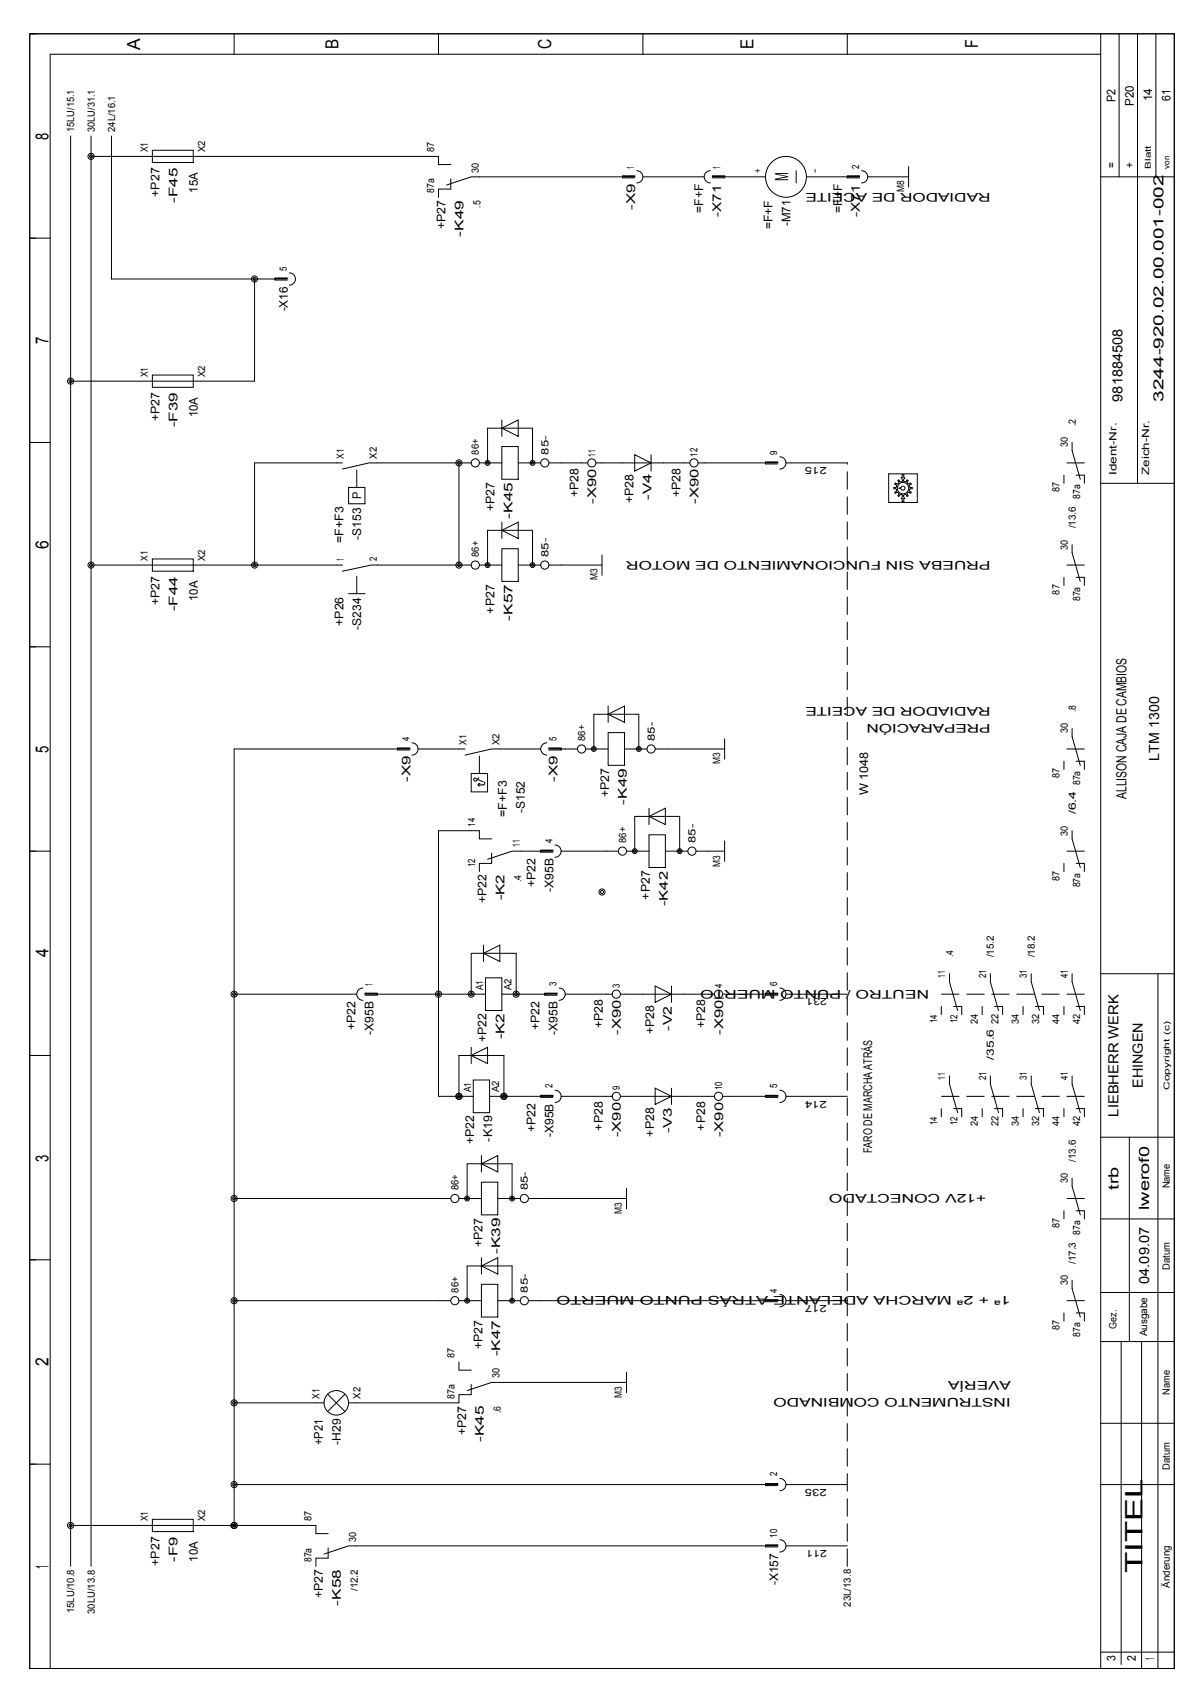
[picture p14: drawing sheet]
<svg xmlns="http://www.w3.org/2000/svg" width="210mm" height="297mm" viewBox="0 0 210 297" stroke-linecap="round" stroke-linejoin="round" font-family="sans-serif">
<defs><g id="words">
<text font-size="4.2" x="201.4" y="277.3" transform="rotate(-90 201.4 277.3)">TITEL</text>
<g font-size="3.2">
<text x="24.7" y="8.7" transform="rotate(-90 24.7 8.7)">A</text>
<text x="59.7" y="8.6" transform="rotate(-90 59.7 8.6)">B</text>
<text x="97.1" y="8.7" transform="rotate(-90 97.1 8.7)">C</text>
<text x="132.8" y="8.6" transform="rotate(-90 132.8 8.6)">E</text>
<text x="172.4" y="8.5" transform="rotate(-90 172.4 8.5)">F</text>
<text x="8.5" y="24.7" transform="rotate(-90 8.5 24.7)">8</text>
<text x="138.9" y="31.9" transform="rotate(-90 138.9 31.9)">M</text>
<text x="8.5" y="60.7" transform="rotate(-90 8.5 60.7)">7</text>
<text x="8.5" y="96.7" transform="rotate(-90 8.5 96.7)">6</text>
<text x="8.5" y="132.7" transform="rotate(-90 8.5 132.7)">5</text>
<text x="8.5" y="168.8" transform="rotate(-90 8.5 168.8)">4</text>
<text x="8.5" y="204.8" transform="rotate(-90 8.5 204.8)">3</text>
<text x="8.5" y="240.8" transform="rotate(-90 8.5 240.8)">2</text>
<text x="8.5" y="276.5" transform="rotate(-90 8.5 276.5)">1</text>
</g>
<g font-size="2.5">
<text x="197.8" y="70.8" transform="rotate(-90 197.8 70.8)">981884508</text>
<text x="205" y="70.8" transform="rotate(-90 205 70.8)">3244-920.02.00.001-002</text>
<text x="204.3" y="134.1" transform="rotate(-90 204.3 134.1)">LTM 1300</text>
<text x="198.6" y="140.9" transform="rotate(-90 198.6 140.9)">ALLISON CAJA DE CAMBIOS</text>
<text x="201.4" y="191.8" transform="rotate(-90 201.4 191.8)">EHINGEN</text>
<text x="197.1" y="196.8" transform="rotate(-90 197.1 196.8)">LIEBHERR WERK</text>
<text x="197.1" y="209.7" transform="rotate(-90 197.1 209.7)">trb</text>
<text x="202.5" y="213.3" transform="rotate(-90 202.5 213.3)">lwerof0</text>
<text x="202.5" y="226.3" transform="rotate(-90 202.5 226.3)">04.09.07</text>
</g>
<g font-size="2.1">
<text x="196.6" y="18" transform="rotate(-90 196.6 18)">P2</text>
<text x="203.1" y="17.9" transform="rotate(-90 203.1 17.9)">14</text>
<text x="206.3" y="17.7" transform="rotate(-90 206.3 17.7)">61</text>
<text x="199.8" y="18.6" transform="rotate(-90 199.8 18.6)">P20</text>
<text x="196.6" y="29.6" transform="rotate(-90 196.6 29.6)">=</text>
<text x="199.8" y="29.6" transform="rotate(-90 199.8 29.6)">+</text>
<text x="28.1" y="34.7" transform="rotate(-90 28.1 34.7)">+P27</text>
<text x="31.3" y="35.7" transform="rotate(-90 31.3 35.7)">-F45</text>
<text x="34.9" y="33.9" transform="rotate(-90 34.9 33.9)">15A</text>
<text x="174.5" y="34" transform="rotate(-180 174.5 34)">RADIADOR DE ACEITE</text>
<text x="78.5" y="40.4" transform="rotate(-90 78.5 40.4)">+P27</text>
<text x="81.7" y="41.7" transform="rotate(-90 81.7 41.7)">-K49</text>
<text x="111.9" y="37" transform="rotate(-90 111.9 37)">-X9</text>
<text x="123.9" y="37.6" transform="rotate(-90 123.9 37.6)">=F+F</text>
<text x="127.1" y="38.2" transform="rotate(-90 127.1 38.2)">-X71</text>
<text x="136.2" y="40.4" transform="rotate(-90 136.2 40.4)">=F+F</text>
<text x="139.3" y="39.9" transform="rotate(-90 139.3 39.9)">-M71</text>
<text x="148.4" y="37.6" transform="rotate(-90 148.4 37.6)">=F+F</text>
<text x="151.6" y="38.2" transform="rotate(-90 151.6 38.2)">-X71</text>
<text x="50.7" y="54.9" transform="rotate(-90 50.7 54.9)">-X16</text>
<text x="28.1" y="74.3" transform="rotate(-90 28.1 74.3)">+P27</text>
<text x="31.3" y="75.4" transform="rotate(-90 31.3 75.4)">-F39</text>
<text x="34.9" y="73.6" transform="rotate(-90 34.9 73.6)">10A</text>
<text x="63.7" y="88" transform="rotate(-90 63.7 88)">P</text>
<text x="101.9" y="87.6" transform="rotate(-90 101.9 87.6)">+P28</text>
<text x="105.1" y="88.8" transform="rotate(-90 105.1 88.8)">-X90</text>
<text x="111.7" y="88.7" transform="rotate(-90 111.7 88.7)">+P28</text>
<text x="114.8" y="88.1" transform="rotate(-90 114.8 88.1)">-V4</text>
<text x="120" y="87.6" transform="rotate(-90 120 87.6)">+P28</text>
<text x="123.1" y="88.8" transform="rotate(-90 123.1 88.8)">-X90</text>
<text x="60.5" y="95.7" transform="rotate(-90 60.5 95.7)">=F+F3</text>
<text x="63.7" y="95.1" transform="rotate(-90 63.7 95.1)">-S153</text>
<text x="87.2" y="90.1" transform="rotate(-90 87.2 90.1)">+P27</text>
<text x="90.3" y="91.4" transform="rotate(-90 90.3 91.4)">-K45</text>
<text x="174.5" y="98.8" transform="rotate(-180 174.5 98.8)">PRUEBA SIN FUNCIONAMIENTO DE MOTOR</text>
<text x="28.1" y="106.7" transform="rotate(-90 28.1 106.7)">+P27</text>
<text x="31.3" y="107.8" transform="rotate(-90 31.3 107.8)">-F44</text>
<text x="34.9" y="106" transform="rotate(-90 34.9 106)">10A</text>
<text x="60.5" y="110.3" transform="rotate(-90 60.5 110.3)">+P26</text>
<text x="63.7" y="111" transform="rotate(-90 63.7 111)">-S234</text>
<text x="87.2" y="108.2" transform="rotate(-90 87.2 108.2)">+P27</text>
<text x="90.3" y="109.4" transform="rotate(-90 90.3 109.4)">-K57</text>
<text x="174.5" y="124.6" transform="rotate(-180 174.5 124.6)">RADIADOR DE ACEITE</text>
<text x="174.5" y="127.6" transform="rotate(-180 174.5 127.6)">PREPARACIÓN</text>
<text x="72.3" y="137.8" transform="rotate(-90 72.3 137.8)">-X9</text>
<text x="98.3" y="137.8" transform="rotate(-90 98.3 137.8)">-X9</text>
<text x="89.3" y="144" transform="rotate(-90 89.3 144)">=F+F3</text>
<text x="92.5" y="143.3" transform="rotate(-90 92.5 143.3)">-S152</text>
<text x="107.3" y="140.6" transform="rotate(-90 107.3 140.6)">+P27</text>
<text x="110.5" y="141.8" transform="rotate(-90 110.5 141.8)">-K49</text>
<text x="153" y="140.2" transform="rotate(-90 153 140.2)">W 1048</text>
<text x="85.7" y="159.2" transform="rotate(-90 85.7 159.2)">+P22</text>
<text x="88.9" y="158.7" transform="rotate(-90 88.9 158.7)">-K2</text>
<text x="94.4" y="156.4" transform="rotate(-90 94.4 156.4)">+P22</text>
<text x="97.5" y="157.2" transform="rotate(-90 97.5 157.2)">-X95B</text>
<text x="114.6" y="158.6" transform="rotate(-90 114.6 158.6)">+P27</text>
<text x="117.7" y="159.8" transform="rotate(-90 117.7 159.8)">-K42</text>
<text x="163.7" y="174.5" transform="rotate(-180 163.7 174.5)">NEUTRO / PUNTO MUERTO</text>
<text x="62.7" y="181.6" transform="rotate(-90 62.7 181.6)">+P22</text>
<text x="65.8" y="182.4" transform="rotate(-90 65.8 182.4)">-X95B</text>
<text x="85.7" y="183.7" transform="rotate(-90 85.7 183.7)">+P22</text>
<text x="88.9" y="183.2" transform="rotate(-90 88.9 183.2)">-K2</text>
<text x="95.1" y="181.6" transform="rotate(-90 95.1 181.6)">+P22</text>
<text x="98.3" y="182.4" transform="rotate(-90 98.3 182.4)">-X95B</text>
<text x="106.3" y="181.3" transform="rotate(-90 106.3 181.3)">+P28</text>
<text x="109.4" y="182.4" transform="rotate(-90 109.4 182.4)">-X90</text>
<text x="115.3" y="182.4" transform="rotate(-90 115.3 182.4)">+P28</text>
<text x="118.4" y="181.7" transform="rotate(-90 118.4 181.7)">-V2</text>
<text x="124.3" y="181.3" transform="rotate(-90 124.3 181.3)">+P28</text>
<text x="127.4" y="182.4" transform="rotate(-90 127.4 182.4)">-X90</text>
<text x="83.6" y="201.7" transform="rotate(-90 83.6 201.7)">+P22</text>
<text x="86.7" y="201.2" transform="rotate(-90 86.7 201.2)">-K19</text>
<text x="94.4" y="199.6" transform="rotate(-90 94.4 199.6)">+P22</text>
<text x="97.5" y="200.5" transform="rotate(-90 97.5 200.5)">-X95B</text>
<text x="106.3" y="199.3" transform="rotate(-90 106.3 199.3)">+P28</text>
<text x="109.4" y="200.5" transform="rotate(-90 109.4 200.5)">-X90</text>
<text x="115.3" y="200.4" transform="rotate(-90 115.3 200.4)">+P28</text>
<text x="118.4" y="199.8" transform="rotate(-90 118.4 199.8)">-V3</text>
<text x="124.3" y="199.3" transform="rotate(-90 124.3 199.3)">+P28</text>
<text x="127.4" y="200.5" transform="rotate(-90 127.4 200.5)">-X90</text>
<text x="153.7" y="203.3" transform="rotate(-90 153.7 203.3)">FARO DE MARCHA ATRÁS</text>
<text x="173.8" y="210.5" transform="rotate(-180 173.8 210.5)">+12V CONECTADO</text>
<text x="85" y="219.8" transform="rotate(-90 85 219.8)">+P27</text>
<text x="88.2" y="221.1" transform="rotate(-90 88.2 221.1)">-K39</text>
<text x="178.1" y="228.5" transform="rotate(-180 178.1 228.5)">1ª + 2ª MARCHA ADELANTE ATRÁS PUNTO MUERTO</text>
<text x="85" y="237.8" transform="rotate(-90 85 237.8)">+P27</text>
<text x="88.2" y="239.1" transform="rotate(-90 88.2 239.1)">-K47</text>
<text x="178.1" y="243.4" transform="rotate(-180 178.1 243.4)">AVERÍA</text>
<text x="178.1" y="246.5" transform="rotate(-180 178.1 246.5)">INSTRUMENTO COMBINADO</text>
<text x="56.9" y="254.8" transform="rotate(-90 56.9 254.8)">+P21</text>
<text x="60.1" y="254.7" transform="rotate(-90 60.1 254.7)">-H29</text>
<text x="82.1" y="253" transform="rotate(-90 82.1 253)">+P27</text>
<text x="85.3" y="254.2" transform="rotate(-90 85.3 254.2)">-K45</text>
<text x="31.3" y="275.3" transform="rotate(-90 31.3 275.3)">-F9</text>
<text x="34.9" y="275.3" transform="rotate(-90 34.9 275.3)">10A</text>
<text x="28.1" y="276" transform="rotate(-90 28.1 276)">+P27</text>
<text x="56.9" y="281.8" transform="rotate(-90 56.9 281.8)">+P27</text>
<text x="137.2" y="279.5" transform="rotate(-90 137.2 279.5)">-X157</text>
<text x="60.1" y="283" transform="rotate(-90 60.1 283)">-K58</text>
<text x="196.6" y="292.9" transform="rotate(-90 196.6 292.9)">3</text>
<text x="200.2" y="292.8" transform="rotate(-90 200.2 292.8)">2</text>
<text x="203.4" y="292.6" transform="rotate(-90 203.4 292.6)">1</text>
</g>
<g font-size="1.8">
<text x="13.1" y="23.2" transform="rotate(-90 13.1 23.2)">15LU/15.1</text>
<text x="16.7" y="23.2" transform="rotate(-90 16.7 23.2)">30LU/31.1</text>
<text x="20.3" y="23.2" transform="rotate(-90 20.3 23.2)">24L/16.1</text>
<text x="26.1" y="26.9" transform="rotate(-90 26.1 26.9)">X1</text>
<text x="36.1" y="26.9" transform="rotate(-90 36.1 26.9)">X2</text>
<text x="76.5" y="26.9" transform="rotate(-90 76.5 26.9)">87</text>
<text x="111.8" y="29.7" transform="rotate(-90 111.8 29.7)">1</text>
<text x="126.9" y="29.7" transform="rotate(-90 126.9 29.7)">1</text>
<text x="151.4" y="29.7" transform="rotate(-90 151.4 29.7)">2</text>
<text x="76.5" y="34.1" transform="rotate(-90 76.5 34.1)">87a</text>
<text x="84.4" y="30.5" transform="rotate(-90 84.4 30.5)">30</text>
<text x="134.2" y="30.5" transform="rotate(-90 134.2 30.5)">+</text>
<text x="144.2" y="30.5" transform="rotate(-90 144.2 30.5)">-</text>
<text x="159.3" y="33.9" transform="rotate(-90 159.3 33.9)">M8</text>
<text x="84.7" y="36.6" transform="rotate(-90 84.7 36.6)">.5</text>
<text x="50.5" y="47.7" transform="rotate(-90 50.5 47.7)">5</text>
<text x="26.1" y="66.5" transform="rotate(-90 26.1 66.5)">X1</text>
<text x="36.1" y="66.5" transform="rotate(-90 36.1 66.5)">X2</text>
<text x="189.6" y="75.1" transform="rotate(-90 189.6 75.1)">.2</text>
<text x="60.6" y="80.9" transform="rotate(-90 60.6 80.9)">X1</text>
<text x="66.4" y="80.9" transform="rotate(-90 66.4 80.9)">X2</text>
<text x="84.4" y="80.2" transform="rotate(-90 84.4 80.2)">86+</text>
<text x="96.7" y="80.2" transform="rotate(-90 96.7 80.2)">85-</text>
<text x="104.9" y="80.5" transform="rotate(-90 104.9 80.5)">11</text>
<text x="122.9" y="80.5" transform="rotate(-90 122.9 80.5)">12</text>
<text x="137" y="80.2" transform="rotate(-90 137 80.2)">9</text>
<text x="145.7" y="82.4" transform="rotate(-180 145.7 82.4)">215</text>
<text x="188.2" y="78.9" transform="rotate(-90 188.2 78.9)">30</text>
<text x="196.8" y="83.8" transform="rotate(-90 196.8 83.8)">Ident-Nr.</text>
<text x="202.6" y="83.8" transform="rotate(-90 202.6 83.8)">Zeich-Nr.</text>
<text x="186.8" y="86.8" transform="rotate(-90 186.8 86.8)">87</text>
<text x="190.4" y="88" transform="rotate(-90 190.4 88)">87a</text>
<text x="189.6" y="93.1" transform="rotate(-90 189.6 93.1)">/13.6</text>
<text x="26.1" y="98.9" transform="rotate(-90 26.1 98.9)">X1</text>
<text x="36.1" y="98.9" transform="rotate(-90 36.1 98.9)">X2</text>
<text x="60.6" y="98.9" transform="rotate(-90 60.6 98.9)">1</text>
<text x="66.4" y="98.9" transform="rotate(-90 66.4 98.9)">2</text>
<text x="84.4" y="98.2" transform="rotate(-90 84.4 98.2)">86+</text>
<text x="96.7" y="98.2" transform="rotate(-90 96.7 98.2)">85-</text>
<text x="188.2" y="96.9" transform="rotate(-90 188.2 96.9)">30</text>
<text x="105.3" y="102.3" transform="rotate(-90 105.3 102.3)">M3</text>
<text x="186.8" y="104.8" transform="rotate(-90 186.8 104.8)">87</text>
<text x="190.4" y="106" transform="rotate(-90 190.4 106)">87a</text>
<text x="189.6" y="125.5" transform="rotate(-90 189.6 125.5)">.8</text>
<text x="72.2" y="130.6" transform="rotate(-90 72.2 130.6)">4</text>
<text x="82.2" y="131.3" transform="rotate(-90 82.2 131.3)">X1</text>
<text x="88" y="131.3" transform="rotate(-90 88 131.3)">X2</text>
<text x="98.1" y="130.6" transform="rotate(-90 98.1 130.6)">5</text>
<text x="103.1" y="130.6" transform="rotate(-90 103.1 130.6)">86+</text>
<text x="115.4" y="130.6" transform="rotate(-90 115.4 130.6)">85-</text>
<text x="188.2" y="129.3" transform="rotate(-90 188.2 129.3)">30</text>
<text x="126.9" y="134.7" transform="rotate(-90 126.9 134.7)">M3</text>
<text x="186.8" y="137.2" transform="rotate(-90 186.8 137.2)">87</text>
<text x="189.6" y="143.6" transform="rotate(-90 189.6 143.6)">/6.4</text>
<text x="190.4" y="138.4" transform="rotate(-90 190.4 138.4)">87a</text>
<text x="83.7" y="145.7" transform="rotate(-90 83.7 145.7)">14</text>
<text x="91.6" y="149.3" transform="rotate(-90 91.6 149.3)">11</text>
<text x="97.4" y="148.6" transform="rotate(-90 97.4 148.6)">4</text>
<text x="110.3" y="148.6" transform="rotate(-90 110.3 148.6)">86+</text>
<text x="122.6" y="148.6" transform="rotate(-90 122.6 148.6)">85-</text>
<text x="188.2" y="147.3" transform="rotate(-90 188.2 147.3)">30</text>
<text x="83.7" y="152.9" transform="rotate(-90 83.7 152.9)">12</text>
<text x="91.9" y="155.5" transform="rotate(-90 91.9 155.5)">.4</text>
<text x="126.9" y="152.8" transform="rotate(-90 126.9 152.8)">M3</text>
<text x="186.8" y="155.2" transform="rotate(-90 186.8 155.2)">87</text>
<text x="190.4" y="156.4" transform="rotate(-90 190.4 156.4)">87a</text>
<text x="65.7" y="173.8" transform="rotate(-90 65.7 173.8)">1</text>
<text x="98.1" y="173.8" transform="rotate(-90 98.1 173.8)">3</text>
<text x="137" y="173.8" transform="rotate(-90 137 173.8)">6</text>
<text x="166.6" y="172.3" transform="rotate(-90 166.6 172.3)">11</text>
<text x="168" y="168.8" transform="rotate(-90 168 168.8)">.4</text>
<text x="173.8" y="172.4" transform="rotate(-90 173.8 172.4)">21</text>
<text x="175.2" y="168.8" transform="rotate(-90 175.2 168.8)">/15.2</text>
<text x="181" y="172.4" transform="rotate(-90 181 172.4)">31</text>
<text x="182.4" y="168.8" transform="rotate(-90 182.4 168.8)">/18.2</text>
<text x="188.2" y="172.4" transform="rotate(-90 188.2 172.4)">41</text>
<text x="85.2" y="174.5" transform="rotate(-90 85.2 174.5)">A1</text>
<text x="90.1" y="174.5" transform="rotate(-90 90.1 174.5)">A2</text>
<text x="109.3" y="174.2" transform="rotate(-90 109.3 174.2)">3</text>
<text x="127.3" y="174.2" transform="rotate(-90 127.3 174.2)">4</text>
<text x="145.7" y="176" transform="rotate(-180 145.7 176)">231</text>
<text x="165.1" y="180.4" transform="rotate(-90 165.1 180.4)">14</text>
<text x="168.7" y="180.4" transform="rotate(-90 168.7 180.4)">12</text>
<text x="172.3" y="180.5" transform="rotate(-90 172.3 180.5)">24</text>
<text x="175.9" y="180.5" transform="rotate(-90 175.9 180.5)">22</text>
<text x="179.5" y="180.5" transform="rotate(-90 179.5 180.5)">34</text>
<text x="183.2" y="180.5" transform="rotate(-90 183.2 180.5)">32</text>
<text x="186.8" y="180.5" transform="rotate(-90 186.8 180.5)">44</text>
<text x="190.4" y="180.5" transform="rotate(-90 190.4 180.5)">42</text>
<text x="97.4" y="191.8" transform="rotate(-90 97.4 191.8)">2</text>
<text x="137" y="191.8" transform="rotate(-90 137 191.8)">5</text>
<text x="166.6" y="190.4" transform="rotate(-90 166.6 190.4)">11</text>
<text x="173.8" y="190.4" transform="rotate(-90 173.8 190.4)">21</text>
<text x="175.2" y="186.8" transform="rotate(-90 175.2 186.8)">/35.6</text>
<text x="181" y="190.4" transform="rotate(-90 181 190.4)">31</text>
<text x="188.2" y="190.4" transform="rotate(-90 188.2 190.4)">41</text>
<text x="83" y="192.5" transform="rotate(-90 83 192.5)">A1</text>
<text x="88" y="192.5" transform="rotate(-90 88 192.5)">A2</text>
<text x="109.3" y="192.2" transform="rotate(-90 109.3 192.2)">9</text>
<text x="127.3" y="192.2" transform="rotate(-90 127.3 192.2)">10</text>
<text x="145.7" y="194" transform="rotate(-180 145.7 194)">214</text>
<text x="165.1" y="198.4" transform="rotate(-90 165.1 198.4)">14</text>
<text x="168.7" y="198.4" transform="rotate(-90 168.7 198.4)">12</text>
<text x="172.3" y="198.5" transform="rotate(-90 172.3 198.5)">24</text>
<text x="175.9" y="198.5" transform="rotate(-90 175.9 198.5)">22</text>
<text x="179.5" y="198.5" transform="rotate(-90 179.5 198.5)">34</text>
<text x="183.2" y="198.5" transform="rotate(-90 183.2 198.5)">32</text>
<text x="186.8" y="198.5" transform="rotate(-90 186.8 198.5)">44</text>
<text x="190.4" y="198.5" transform="rotate(-90 190.4 198.5)">42</text>
<text x="80.8" y="209.8" transform="rotate(-90 80.8 209.8)">86+</text>
<text x="93.1" y="209.8" transform="rotate(-90 93.1 209.8)">85-</text>
<text x="188.2" y="208.6" transform="rotate(-90 188.2 208.6)">30</text>
<text x="189.6" y="204.8" transform="rotate(-90 189.6 204.8)">/13.6</text>
<text x="206.2" y="209.5" transform="rotate(-90 206.2 209.5)">Name</text>
<text x="109.6" y="214" transform="rotate(-90 109.6 214)">M3</text>
<text x="186.8" y="216.5" transform="rotate(-90 186.8 216.5)">87</text>
<text x="190.4" y="217.7" transform="rotate(-90 190.4 217.7)">87a</text>
<text x="80.8" y="227.8" transform="rotate(-90 80.8 227.8)">86+</text>
<text x="93.1" y="227.8" transform="rotate(-90 93.1 227.8)">85-</text>
<text x="137" y="227.8" transform="rotate(-90 137 227.8)">4</text>
<text x="188.2" y="226.6" transform="rotate(-90 188.2 226.6)">30</text>
<text x="189.6" y="222.8" transform="rotate(-90 189.6 222.8)">/17.3</text>
<text x="206.2" y="223.8" transform="rotate(-90 206.2 223.8)">Datum</text>
<text x="145.7" y="230" transform="rotate(-180 145.7 230)">217</text>
<text x="80.1" y="239.4" transform="rotate(-90 80.1 239.4)">87</text>
<text x="186.8" y="234.5" transform="rotate(-90 186.8 234.5)">87</text>
<text x="190.4" y="235.7" transform="rotate(-90 190.4 235.7)">87a</text>
<text x="196.8" y="234.2" transform="rotate(-90 196.8 234.2)">Gez.</text>
<text x="202.2" y="235.6" transform="rotate(-90 202.2 235.6)">Ausgabe</text>
<text x="88" y="243" transform="rotate(-90 88 243)">30</text>
<text x="206.2" y="245.9" transform="rotate(-90 206.2 245.9)">Name</text>
<text x="56.3" y="246.6" transform="rotate(-90 56.3 246.6)">X1</text>
<text x="63.5" y="246.6" transform="rotate(-90 63.5 246.6)">X2</text>
<text x="80.1" y="246.6" transform="rotate(-90 80.1 246.6)">87a</text>
<text x="88.3" y="249.1" transform="rotate(-90 88.3 249.1)">.6</text>
<text x="109.6" y="246.4" transform="rotate(-90 109.6 246.4)">M3</text>
<text x="137" y="260.3" transform="rotate(-90 137 260.3)">2</text>
<text x="145.7" y="262.5" transform="rotate(-180 145.7 262.5)">235</text>
<text x="206.2" y="259.1" transform="rotate(-90 206.2 259.1)">Datum</text>
<text x="26.1" y="268.2" transform="rotate(-90 26.1 268.2)">X1</text>
<text x="36.1" y="268.2" transform="rotate(-90 36.1 268.2)">X2</text>
<text x="54.9" y="268.2" transform="rotate(-90 54.9 268.2)">87</text>
<text x="54.9" y="275.4" transform="rotate(-90 54.9 275.4)">87a</text>
<text x="62.8" y="271.8" transform="rotate(-90 62.8 271.8)">30</text>
<text x="137" y="271.1" transform="rotate(-90 137 271.1)">10</text>
<text x="145.7" y="273.3" transform="rotate(-180 145.7 273.3)">211</text>
<text x="63.1" y="280.5" transform="rotate(-90 63.1 280.5)">/12.2</text>
<text x="206.2" y="279.9" transform="rotate(-90 206.2 279.9)">Änderung</text>
<text x="13.1" y="284.4" transform="rotate(-90 13.1 284.4)">15LU/10.8</text>
<text x="16.7" y="284.5" transform="rotate(-90 16.7 284.5)">30LU/13.8</text>
<text x="150" y="283.3" transform="rotate(-90 150 283.3)">23L/13.8</text>
</g>
<g font-size="1.4">
<text x="202.9" y="29.7" transform="rotate(-90 202.9 29.7)">Blatt</text>
<text x="206.1" y="29.7" transform="rotate(-90 206.1 29.7)">von</text>
<text x="206.1" y="192.1" transform="rotate(-90 206.1 192.1)">Copyright (c)</text>
</g>
</g></defs>
<g fill="none" stroke="#000" stroke-width=".18">
<path d="M5.2 6h201.8v288.1h-201.8zM41.3 6v3.6M77.3 6v3.6M113.3 6v3.6M149.3 6v3.6M194 9.6h-185.2v284.5M194 6v288.1M197.2 6v25.2M200.5 6v79.2M203.7 6v25.2M12.4 24v252.1M16 24v252.1"/>
<path d="M16 27.6h61.3v1.4h2.1M19.6 24v25.2h31v-.2h-2.1v.4h2.1M26.9 26.5h7.2v2.2h-7.2zM79.4 31.5v1.8h-2.1v1.5M84.5 31.2h25.2M84.5 31.2h-1.5l-4.3 1.4M109.7 31.2h2.2v-.2h-2.2v.4h2.2M112.2 30.1a1.08 1.08 0 0 1 1.1 1.1 1.08 1.08 0 0 1-1.1 1.1M113.3 31.2h10.8M125.2 30.1a1.08 1.08 0 0 0-1.1 1.1 1.08 1.08 0 0 0 1.1 1.1M127.7 31.2h-2.1v-.2h2.1v.4h-2.1M127.7 31.2h7.2"/>
<path d="M140.3 30.1v2.2M142.1 31.2h7.2M149.3 31.2h2.2v-.2h-2.2v.4h2.2M151.8 30.1a1.08 1.08 0 0 1 1.1 1.1 1.08 1.08 0 0 1-1.1 1.1M152.9 31.2h7.2M160.1 29.4v3.6M194 31.2h13M5.2 42h3.6M44.9 49.2v18h-32.5M51 48.1a1.08 1.08 0 0 1 1.1 1.1 1.08 1.08 0 0 1-1.1 1.1M5.2 78h3.6M26.9 66.1h7.2v2.2h-7.2z"/>
<path d="M88.4 74v2.9M88.4 78.7h2.9v5.8h-2.9zM88.4 75.5l2.9-1.5v2.9zM188.9 78v1.4l1.5 5.1M16 99.6h44.4M26.9 98.5h7.2v2.2h-7.2zM60.4 81.6h-15.5v18M61.4 85.9h2.9v2.9h-2.9zM80.9 81.6v18M83 99.6h-17.6l-5 1.1M83 81.6h-18l-4.6 1.1M84.5 99.6h3.9"/>
<path d="M84.5 81.6h3.9M88.4 92v2.9M88.4 96.7h2.9v5.8h-2.9zM88.4 93.5l2.9-1.5v2.9zM91.3 99.6h4M91.3 81.6h4M93.9 99.6v-6.1h-8v6.1M93.9 81.6v-6.1h-8v6.1M96.7 99.6h9.4M96.7 81.6h6.9M106.1 97.8v3.6M111.9 80.2l2.8 1.4-2.8 1.4z"/>
<path d="M114.7 80.2v2.8M121.6 81.6h-16.6M123 81.6h14.1v-.2h-2.2v.4h2.2M137.4 80.5a1.08 1.08 0 0 1 1.1 1.1 1.08 1.08 0 0 1-1.1 1.1M138.5 81.6h10.8M156.6 83.5h5.1v5.1h-5.1zM158.2 84.7l.2-.1 .3 .3 .3-.1 .5 .1h.2M158.2 84.7l.2 .3-.1 .2-.2 .1-.3-.1-.1 .1 .3 .2v.2l-.2 .2h-.3v.2v.1h.4l.1 .1v.3l-.3 .2 .1 .2 .3-.2 .3 .2-.2 .4M158.4 86.1l.3-.1a.39 .39 0 0 1 .6-.3 .39 .39 0 0 1 0 .7 .39 .39 0 0 1-.6-.2zM159 83.7h.3v.5h.2l-.4 .6-.3-.6h.2zM159.1 87.3l.4 .6h-.2v.5h-.3v-.5h-.2zM159.7 87.2h-.3l-.4 .1-.3-.1-.3 .3-.2-.1"/>
<path d="M159.7 87.2l.2 .3 .1-.1M160 84.7l-.1-.1-.2 .3M160.1 84.7l-.2 .4 .3 .2 .3-.1 .1 .1-.3 .2v.3l.1 .1h.4v.3l-.5 .1v.3l.3 .2-.1 .2-.3-.2-.3 .1v.2l.2 .3M187.5 83.8v1.4M188.9 96v1.5l1.5 5M189.7 83.8h1.4v1.4M194 85.2h13M5.2 114h3.6M61.4 104.7h2.9M187.5 101.8v1.4M189.7 101.8h1.4v1.4M72.2 132.2h-2.1v-.3h2.1v.1h-30.9v136.9"/>
<path d="M72.6 131a1.08 1.08 0 0 1 1.1 1 1.08 1.08 0 0 1-1.1 1.1M73.7 132h8.3M83 136.4h2.9v3.2h-2.9zM84.3 138.3l.8 .1M84.4 137.1l-.4 .5a.29 .29 0 0 1-.5 0 .29 .29 0 0 1 .2-.5l1.4 .7M84.6 138.1l-.3 .1v.2l.3 .1M85.3 137.8l.1 .4-.3 .2M95.3 132h-8.7l-4.6 1.1M96.4 131a1.08 1.08 0 0 0-1.1 1 1.08 1.08 0 0 0 1.1 1.1M101.8 132h-5.1v-.1h2.2v.3h-2.2M103.2 132h4M104.7 132v-6.1h7.9v6.1"/>
<path d="M107.2 124.5v2.8M107.2 125.9l2.9-1.4v2.8zM107.2 129.2h2.9v5.7h-2.9zM110.1 132h3.9M127.7 132h-12.2M127.7 130.2v3.6M187.5 134.2v1.4M188.9 128.4v1.5l1.5 5M189.7 134.2h1.4v1.4M5.2 150h3.6M86.6 150.4v1.8h-2.1v1.4M86.6 147.9h-2.1v-1.5h-7.2v46.9h6.1"/>
<path d="M97.5 150.2h-2.2v-.3h2.2v.1h-7.2l-4.4 1.5M97.8 149a1.08 1.08 0 0 1 1.1 1 1.08 1.08 0 0 1-1.1 1.1M109 150h-10.1M110.4 150h4M111.9 150v-6.1h7.9v6.1M114.4 142.5v2.9M114.4 143.9l2.9-1.4v2.9zM114.4 147.2h2.9v5.7h-2.9zM117.3 150h3.9M122.7 150h5M127.7 148.2v3.6M187.5 152.2v1.4"/>
<path d="M188.9 146.4v1.5l1.5 5M189.7 152.2h1.4v1.4M41.3 175.3h21.6M64 174.2a1.08 1.08 0 0 0-1.1 1.1 1.08 1.08 0 0 0 1.1 1M83 175.3v-7.2h8v7.2M85.2 166.6v2.9M85.2 168.1l2.9-1.5v2.9zM85.6 175.3h-21.3v-.2h2.2v.3h-2.2M85.6 172.4h2.8v5.7h-2.8zM88.4 175.3h9.8v-.2h-2.2v.3h2.2M98.5 174.2a1.08 1.08 0 0 1 1.1 1.1 1.08 1.08 0 0 1-1.1 1M99.6 175.3h8.3"/>
<path d="M109.3 175.3h16.6M115.5 173.8l2.8 1.5-2.8 1.4zM118.3 173.8v2.9M127.4 175.3h9.7v-.2h-2.2v.3h2.2M137.4 174.2a1.08 1.08 0 0 1 1.1 1.1 1.08 1.08 0 0 1-1.1 1M138.5 175.3h10.8M165.9 177.4v1.5M167.3 171.7v1.4l1.5 5M168.1 177.4h1.4v1.5M173.1 177.4v1.5M174.5 171.7v1.4l1.5 5M175.3 177.4h1.4v1.5"/>
<path d="M180.3 177.4v1.5M181.7 171.7v1.4l1.5 5M182.5 177.4h1.4v1.5M187.5 177.4v1.5M188.9 171.7v1.4l1.5 5M189.7 177.4h1.4v1.5M194 171.7h13M204.1 171.7v122.4M5.2 186.1h3.6M80.9 193.3v-7.2h7.9v7.2M83 184.6v2.9M83 186.1l2.9-1.5v2.9z"/>
<path d="M83.4 190.4h2.9v5.8h-2.9zM86.3 193.3h11.2v-.2h-2.2v.3h2.2M97.8 192.2a1.08 1.08 0 0 1 1.1 1.1 1.08 1.08 0 0 1-1.1 1M98.9 193.3h9M109.3 193.3h16.6M115.5 191.8l2.8 1.5-2.8 1.4zM118.3 191.8v2.9M127.4 193.3h9.7v-.2h-2.2v.3h2.2M137.4 192.2a1.08 1.08 0 0 1 1.1 1.1 1.08 1.08 0 0 1-1.1 1M138.5 193.3h10.8M165.9 195.4v1.5M167.3 189.7v1.4l1.5 5.1"/>
<path d="M168.1 195.4h1.4v1.5M173.1 195.4v1.5M174.5 189.7v1.4l1.5 5.1M175.3 195.4h1.4v1.5M180.3 195.4v1.5M181.7 189.7v1.4l1.5 5.1M182.5 195.4h1.4v1.5M187.5 195.4v1.5M188.9 189.7v1.4l1.5 5.1M189.7 195.4h1.4v1.5M41.3 211.3h38.1M80.9 211.3h3.9"/>
<path d="M82.3 211.3v-6.1h8v6.1M84.8 208.4h2.9v5.8h-2.9zM84.8 203.7v2.9M84.8 205.2l2.9-1.5v2.9zM87.7 211.3h4M110.4 211.3h-17.3M110.4 209.5v3.6M187.5 213.4v1.5M188.9 207.7v1.4l1.5 5.1M189.7 213.4h1.4v1.5M194 214.9h13M194 200.5h13"/>
<path d="M199 200.5v36M5.2 222.1h3.6M41.3 229.3h38.1M80.9 229.3h3.9M82.3 229.3v-6.1h8v6.1M84.8 226.4h2.9v5.8h-2.9zM84.8 221.7v2.9M84.8 223.2l2.9-1.5v2.9zM87.7 229.3h4M93.1 229.3h44v-.2h-2.2v.4h2.2M137.4 228.2a1.08 1.08 0 0 1 1.1 1.1 1.08 1.08 0 0 1-1.1 1.1M138.5 229.3h10.8"/>
<path d="M187.5 231.5v1.4M188.9 225.7v1.4l1.5 5.1M189.7 231.5h1.4v1.4M194 236.5h13M194 227.8h13M197.6 236.5v56.9M201.2 236.5v57.6M5.2 258.1h3.6M41.3 247.3h15.8M57.7 245.8l3.1 3M60.8 245.8l-3.1 3M80.9 240.1v1.4h2.1"/>
<path d="M83 244.1v1.8h-2.1v1.4h-19.5M110.4 243.7h-23.8l-4.3 1.4M110.4 241.9v3.6M194 250.9h13M12.4 268.9h43.3M26.9 267.8h7.2v2.2h-7.2zM41.3 261.7h95.8v-.2h-2.2v.4h2.2M55.7 268.9v1.5h2.1M57.8 272.9v1.8h-2.1v1.4M137.1 272.7h-2.2v-.4h2.2v.2h-75.7l-4.3 1.5M137.4 271.4a1.08 1.08 0 0 1 1.1 1.1 1.08 1.08 0 0 1-1.1 1.1M137.4 260.6a1.08 1.08 0 0 1 1.1 1.1 1.08 1.08 0 0 1-1.1 1.1"/>
<path d="M138.5 261.7h10.8M138.5 272.5h10.8M194 261.7h13M194 291.2h13"/>
<circle cx="16" cy="27.6" r=".54"/>
<circle cx="16" cy="27.6" r=".27"/>
<circle cx="138.5" cy="31.2" r="3.6"/>
<circle cx="44.9" cy="49.2" r=".54"/>
<circle cx="44.9" cy="49.2" r=".27"/>
<circle cx="12.4" cy="67.2" r=".27"/>
<circle cx="12.4" cy="67.2" r=".54"/>
<circle cx="16" cy="99.6" r=".54"/>
<circle cx="16" cy="99.6" r=".27"/>
<circle cx="44.9" cy="99.6" r=".54"/>
<circle cx="44.9" cy="99.6" r=".27"/>
<circle cx="80.9" cy="81.6" r=".27"/>
<circle cx="80.9" cy="99.6" r=".54"/>
<circle cx="80.9" cy="81.6" r=".54"/>
<circle cx="80.9" cy="99.6" r=".27"/>
<circle cx="83.8" cy="99.6" r=".72"/>
<circle cx="83.8" cy="81.6" r=".72"/>
<circle cx="85.9" cy="99.6" r=".22"/>
<circle cx="85.9" cy="99.6" r=".43"/>
<circle cx="85.9" cy="81.6" r=".22"/>
<circle cx="85.9" cy="81.6" r=".43"/>
<circle cx="93.9" cy="99.6" r=".22"/>
<circle cx="93.9" cy="99.6" r=".43"/>
<circle cx="93.9" cy="81.6" r=".22"/>
<circle cx="93.9" cy="81.6" r=".43"/>
<circle cx="96" cy="99.6" r=".72"/>
<circle cx="96" cy="81.6" r=".72"/>
<circle cx="104.3" cy="81.6" r=".72"/>
<circle cx="122.3" cy="81.6" r=".72"/>
<circle cx="159.1" cy="86.1" r="1.01"/>
<circle cx="102.5" cy="132" r=".72"/>
<circle cx="104.7" cy="132" r=".22"/>
<circle cx="104.7" cy="132" r=".43"/>
<circle cx="112.6" cy="132" r=".22"/>
<circle cx="112.6" cy="132" r=".43"/>
<circle cx="114.7" cy="132" r=".72"/>
<circle cx="106.1" cy="157.2" r=".54"/>
<circle cx="106.1" cy="157.2" r=".27"/>
<circle cx="109.7" cy="150" r=".72"/>
<circle cx="111.9" cy="150" r=".22"/>
<circle cx="111.9" cy="150" r=".43"/>
<circle cx="119.8" cy="150" r=".22"/>
<circle cx="119.8" cy="150" r=".43"/>
<circle cx="121.9" cy="150" r=".72"/>
<circle cx="41.3" cy="175.3" r=".54"/>
<circle cx="41.3" cy="175.3" r=".27"/>
<circle cx="77.3" cy="175.3" r=".27"/>
<circle cx="77.3" cy="175.3" r=".54"/>
<circle cx="83" cy="175.3" r=".54"/>
<circle cx="83" cy="175.3" r=".27"/>
<circle cx="91" cy="175.3" r=".54"/>
<circle cx="91" cy="175.3" r=".27"/>
<circle cx="108.6" cy="175.3" r=".72"/>
<circle cx="126.6" cy="175.3" r=".72"/>
<circle cx="80.9" cy="193.3" r=".27"/>
<circle cx="80.9" cy="193.3" r=".54"/>
<circle cx="88.8" cy="193.3" r=".27"/>
<circle cx="88.8" cy="193.3" r=".54"/>
<circle cx="108.6" cy="193.3" r=".72"/>
<circle cx="126.6" cy="193.3" r=".72"/>
<circle cx="41.3" cy="211.3" r=".54"/>
<circle cx="41.3" cy="211.3" r=".27"/>
<circle cx="80.2" cy="211.3" r=".72"/>
<circle cx="82.3" cy="211.3" r=".22"/>
<circle cx="82.3" cy="211.3" r=".43"/>
<circle cx="90.2" cy="211.3" r=".22"/>
<circle cx="90.3" cy="211.3" r=".43"/>
<circle cx="92.4" cy="211.3" r=".72"/>
<circle cx="41.3" cy="229.3" r=".54"/>
<circle cx="41.3" cy="229.3" r=".27"/>
<circle cx="80.2" cy="229.3" r=".72"/>
<circle cx="82.3" cy="229.3" r=".22"/>
<circle cx="82.3" cy="229.3" r=".43"/>
<circle cx="90.3" cy="229.3" r=".22"/>
<circle cx="90.3" cy="229.3" r=".43"/>
<circle cx="92.4" cy="229.3" r=".72"/>
<circle cx="41.3" cy="247.3" r=".54"/>
<circle cx="41.3" cy="247.3" r=".27"/>
<circle cx="59.3" cy="247.3" r="2.16"/>
<circle cx="12.4" cy="268.9" r=".54"/>
<circle cx="12.4" cy="268.9" r=".27"/>
<circle cx="41.3" cy="261.7" r=".54"/>
<circle cx="41.3" cy="268.9" r=".54"/>
<circle cx="41.3" cy="268.9" r=".27"/>
<circle cx="41.3" cy="261.7" r=".27"/>
</g>
<path d="M62.9 85.9v-3.6M191.1 99.6h-4.3M191.1 81.6h-4.3M62.9 104.7v-3.6M84.5 136.4v-3.6M191.1 132h-4.3M191.1 150h-4.3M191.1 175.3h-25.9M191.1 193.3h-25.9M191.1 211.3h-4.3M191.1 229.3h-4.3M149.3 276.1v-194.5" fill="none" stroke="#000" stroke-width=".18" stroke-dasharray="3.1 1.3"/>
<use href="#words"/>
</svg>
